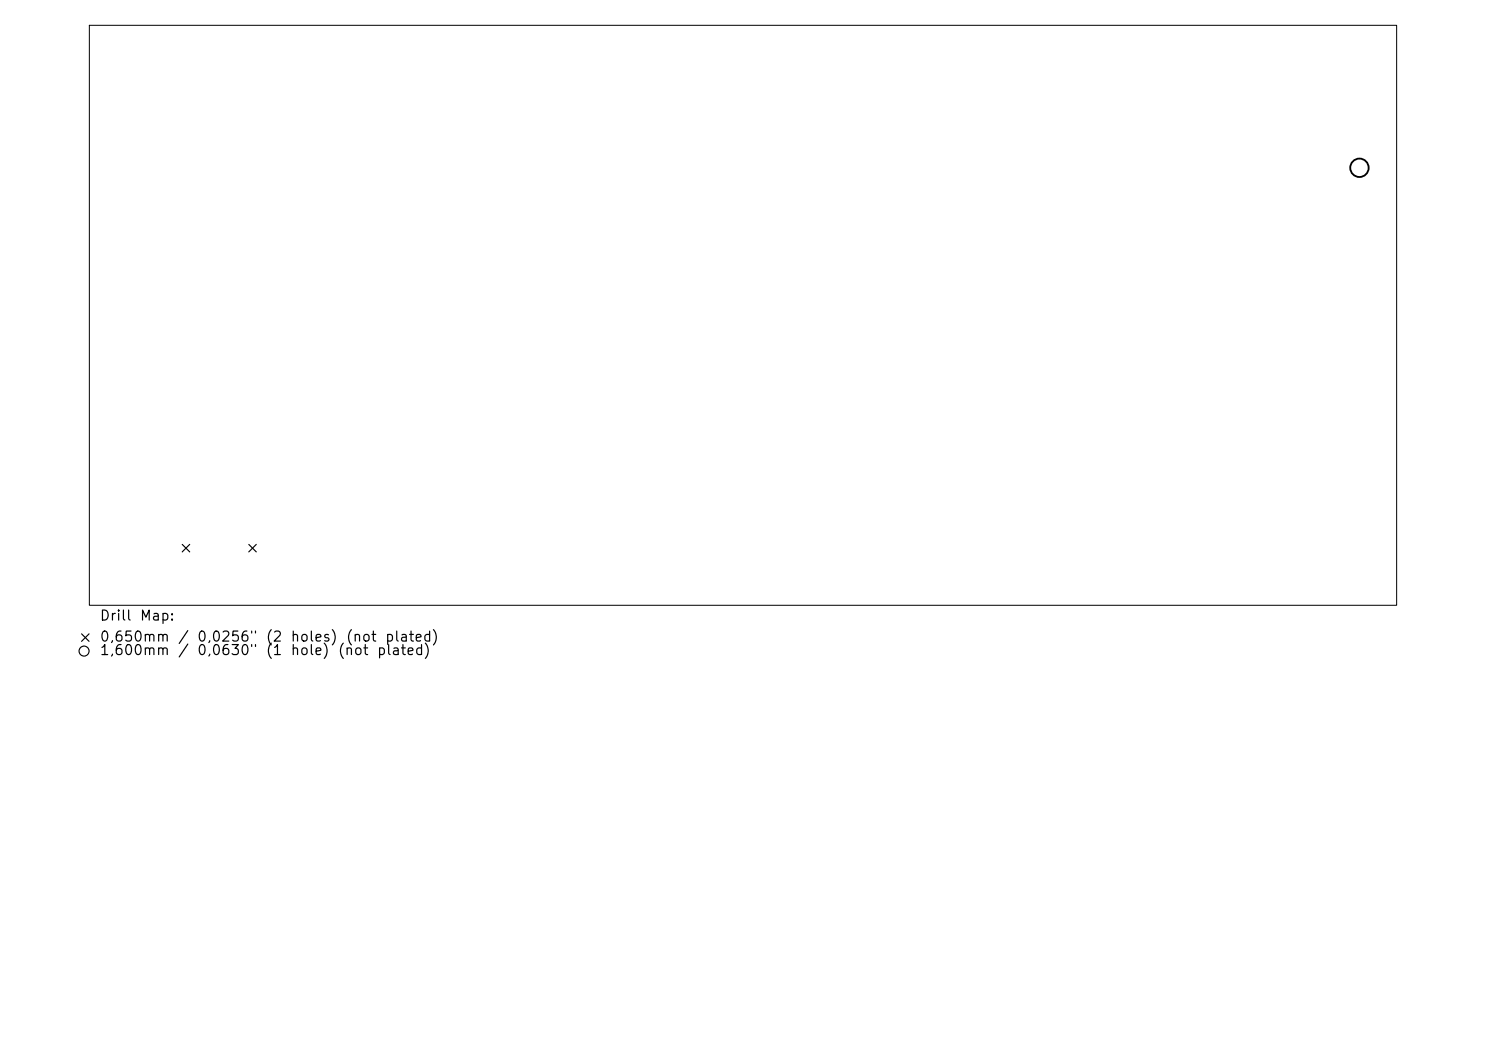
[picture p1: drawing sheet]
<svg xmlns="http://www.w3.org/2000/svg" width="297mm" height="210mm" viewBox="0 0 297 210" stroke-linecap="round" stroke-linejoin="round" font-family="sans-serif">
<defs><g id="words">
<g font-size="2">
<text x="19.8" y="124.5">Drill</text>
<text x="27.8" y="124.5">Map:</text>
<text x="19.8" y="128.7">0,650mm</text>
<text x="19.8" y="131.4">1,600mm</text>
<text x="35.4" y="128.7">/</text>
<text x="35.4" y="131.4">/</text>
<text x="39.2" y="128.7">0,0256&quot;</text>
<text x="39.2" y="131.4">0,0630&quot;</text>
<text x="53" y="128.7">(2</text>
<text x="53" y="131.4">(1</text>
<text x="57.9" y="128.7">holes)</text>
<text x="57.9" y="131.4">hole)</text>
<text x="67.4" y="131.4">(not</text>
<text x="69" y="128.7">(not</text>
<text x="75.2" y="131.4">plated)</text>
<text x="76.8" y="128.7">plated)</text>
</g>
</g></defs>
<path d="M17.9 5.1h261.2v115.8h-261.2z" fill="none" stroke="#000" stroke-width=".2"/>
<g fill="none" stroke="#000" stroke-width=".23">
<path d="M36.4 108.8l1.5 1.5M37.9 108.8l-1.5 1.5M49.7 108.8l1.5 1.5M51.2 108.8l-1.5 1.5M16.3 126.7l1.5 1.5M17.8 126.7l-1.5 1.5"/>
<circle cx="16.8" cy="130.1" r="1"/>
</g>
<circle cx="271.7" cy="33.5" r="1.84" fill="none" stroke="#000" stroke-width=".37"/>
<use href="#words"/>
</svg>
